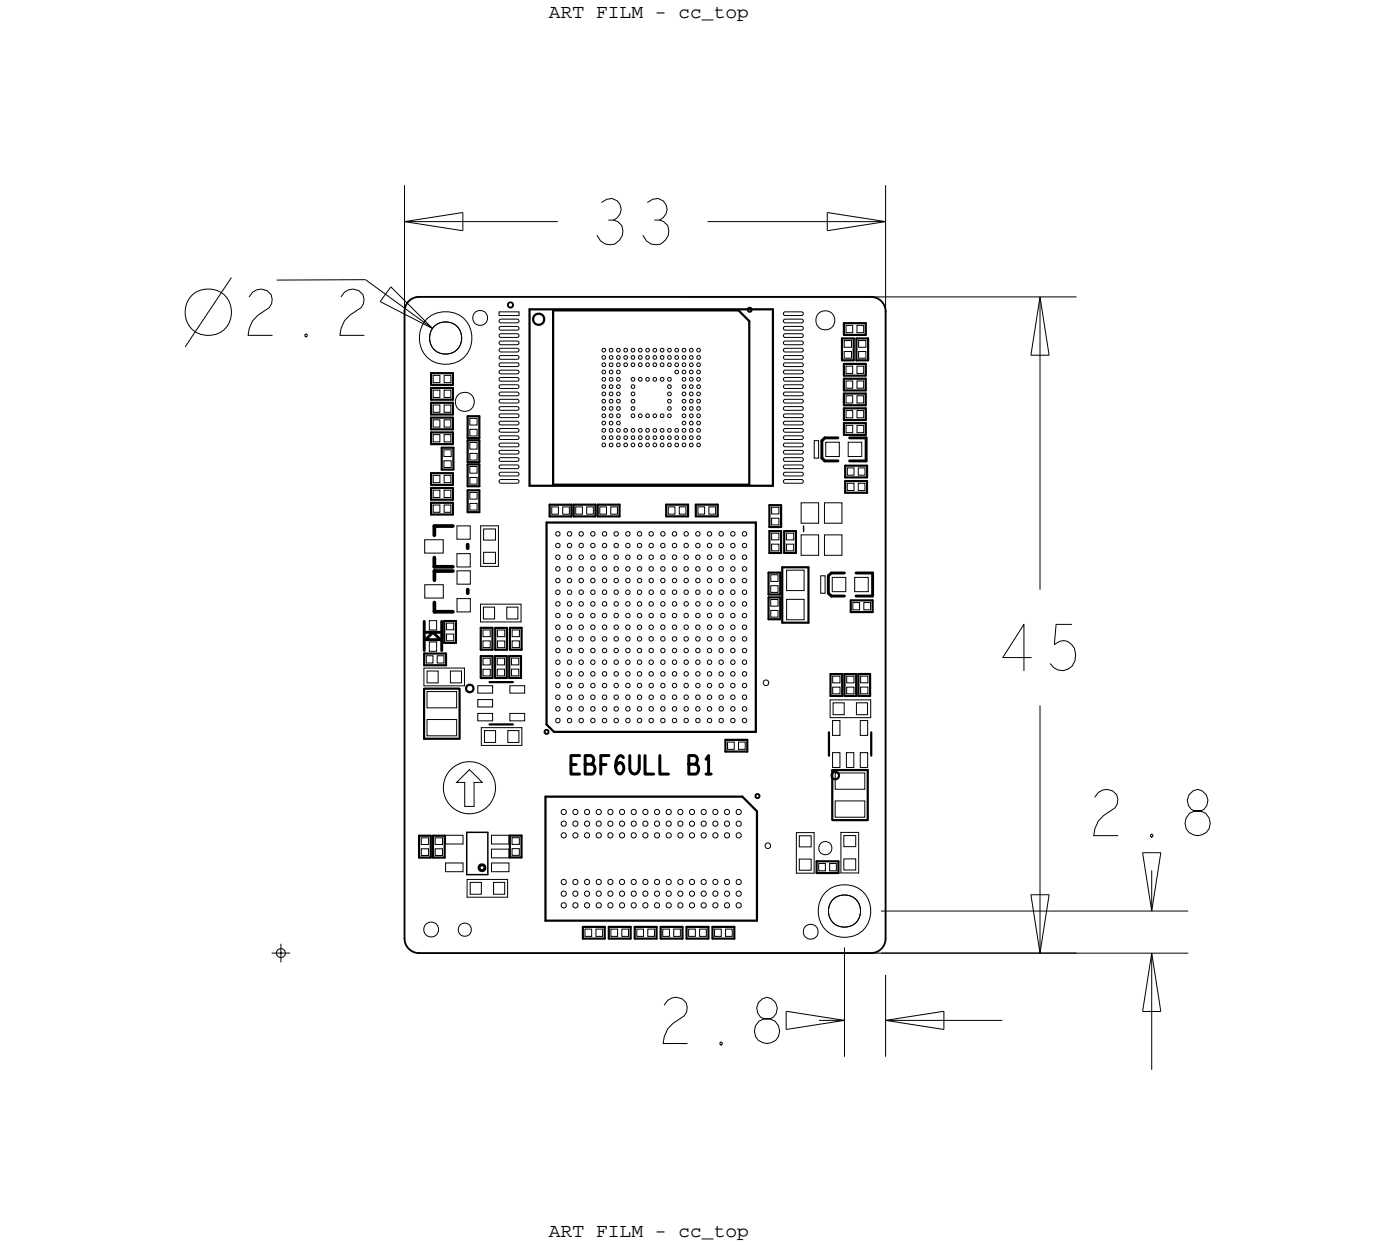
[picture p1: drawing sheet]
<svg xmlns="http://www.w3.org/2000/svg" width="96mm" height="86mm" viewBox="0 0 96 86" stroke-linecap="round" stroke-linejoin="round" font-family="sans-serif">
<defs><g id="words">
<g font-size="1.3">
<text x="37.7" y="1.2">ART FILM - cc_top</text>
<text x="37.7" y="84.9">ART FILM - cc_top</text>
</g>
</g></defs>
<!-- layer: Board Outline -->
<g fill="none" stroke="#000" stroke-width=".07">
<path d="M15.9 19l-3.2 4.8zM19 19.2h6.1zM25.1 19.2l4.6 3.3zM26.8 19.7l-.7 1zM26.8 19.7l2.9 2.8zM27.7 15.2l4 .6zM27.7 12.7v27.7zM27.7 15.2h10.6zM27.7 15.2l4-.6zM31.7 14.6v1.2zM48.5 15.2h12.2zM56.7 14.6l4 .6z"/>
<path d="M56.7 14.6v1.2zM56.7 15.8l4-.6zM60.7 12.7v27.7zM26.1 20.7l3.6 1.8zM46.7 20.4h27.1zM70.7 24.4h1.3zM71.3 20.4l.7 4zM71.3 20.4l-.6 4zM71.3 20.4v20zM32.2 52.8l.9 .9h-.6v1.6h-.6v-1.6h-.6zM71.3 48.4v17zM78.4 58.5l.6 4z"/>
<path d="M78.4 58.5h1.2zM79 59.7v2.8zM79.6 58.5l-.6 4zM46.7 65.4h27.1zM53.9 69.4l4 .6zM53.9 69.4v1.2zM53.9 70.6l4-.6zM56.2 70h1.7zM57.9 65v7.5zM60.4 62.5h21.1zM60.4 65.4h21.1zM60.7 70h8z"/>
<path d="M60.7 70l4-.6zM60.7 70l4 .6zM60.7 66.9v5.6zM64.7 69.4v1.2zM70.7 61.4l.6 4zM70.7 61.4h1.3zM72 61.4l-.7 4zM78.4 69.4h1.2zM79 65.4v8zM79 65.4l-.6 4zM79 65.4l.6 4z"/>
<circle cx="14.3" cy="21.4" r="1.6"/>
<circle cx="30.6" cy="23.2" r="1.11"/>
<circle cx="31.9" cy="27.6" r=".66"/>
<circle cx="56.6" cy="22" r=".66"/>
<circle cx="32.2" cy="54" r="1.79"/>
<circle cx="56.6" cy="58.2" r=".45"/>
<circle cx="31.9" cy="63.8" r=".45"/>
<circle cx="57.9" cy="62.5" r="1.11"/>
</g>
<path d="M27.7 21.4v43zM28.7 20.4h31zM28.7 20.4a1 1 0 0 0-1 1M59.7 20.4a1 1 0 0 1 1 1M60.7 21.4v43zM27.7 64.4a1 1 0 0 0 1 1M28.7 65.4h31zM60.7 64.4a1 1 0 0 1-1 1" fill="none" stroke="#000" stroke-width=".13"/>
<!-- layer: Components -->
<g fill="none" stroke="#000" stroke-width=".15">
<path d="M29.6 27.6v.8zM29.6 27.6h1.5zM29.6 28.6h1.5zM29.6 28.6v.8zM29.6 29.7h1.5zM29.6 29.7v.8zM29.6 34.5h1.5zM29.6 34.5v.8zM29.6 32.5h1.5zM29.6 32.5v.8zM29.6 33.5h1.5zM29.6 33.5v.8z"/>
<path d="M29.6 25.6h1.5zM29.6 25.6v.8zM29.6 26.6h1.5zM29.6 26.6v.8zM29.6 28.4h1.5zM29.6 29.4h1.5zM29.6 30.5h1.5zM29.6 35.3h1.5zM29.6 33.3h1.5zM29.6 34.3h1.5zM29.6 26.4h1.5zM29.6 27.4h1.5z"/>
<path d="M30.3 30.7h.8zM30.3 30.7v1.5zM30.3 32.2h.8zM31.1 27.6v.8zM31.1 28.6v.8zM31.1 29.7v.8zM31.1 34.5v.8zM31.1 32.5v.8zM31.1 33.5v.8zM31.1 25.6v.8zM31.1 26.6v.8zM31.1 30.7v1.5z"/>
<path d="M32.1 31.8h.8zM32.1 31.8v1.5zM32.1 30.2h.8zM32.1 30.2v1.5zM32.1 28.5h.8zM32.1 28.5v1.5zM32.1 33.6h.8zM32.1 33.6v1.5zM32.1 33.3h.8zM32.1 31.7h.8zM32.1 30h.8zM32.1 35.1h.8z"/>
<path d="M32.9 31.8v1.5zM32.9 30.2v1.5zM32.9 28.5v1.5zM32.9 33.6v1.5zM36.3 33.3h16.7zM36.3 21.2v12.1zM36.3 21.2h16.7zM36.7 21.6l.2-.1 .3 .1 .1 .3-.1 .3-.3 .1-.2-.1-.1-.3zM37.5 35.8v13.9zM37.5 35.8h14.3zM37.7 34.6h1.5zM37.7 34.6v.8z"/>
<path d="M37.7 35.4h1.5zM37.9 21.3h12.8zM37.9 21.3v11.9zM37.9 33.2h13.5zM39.2 34.6v.8zM39.3 34.6h1.5zM39.3 34.6v.8zM39.3 35.4h1.5zM40.8 34.6v.8zM41 34.6v.8zM41 34.6h1.5zM41 35.4h1.5z"/>
<path d="M42.5 34.6v.8zM45.7 34.6v.8zM45.7 34.6h1.5zM45.7 35.4h1.5zM47.2 34.6v.8zM47.7 34.6v.8zM47.7 34.6h1.5zM47.7 35.4h1.5zM49.2 34.6v.8zM50.7 21.3l.7 .7zM51.4 22v11.2zM51.8 35.8v14.4z"/>
<path d="M52.7 39.3h.8zM52.7 39.3v1.5zM52.8 34.6h.8zM52.8 34.6v1.5zM52.8 36.4h.8zM52.8 36.4v1.5zM52.8 36.1h.8zM52.8 37.9h.8zM53 21.2v12.1zM53.5 39.3v1.5zM53.6 34.6v1.5zM53.6 36.4v1.5z"/>
<path d="M53.7 38.9h1.8zM53.7 38.9v3.8zM53.8 37.9h.8zM53.8 36.4h.8zM53.8 36.4v1.5zM54.6 36.4v1.5zM55.5 38.9v3.8zM57.8 23.2h.8zM57.8 23.2v1.5zM57.8 24.7h.8zM57.9 27h1.5zM57.9 27v.8z"/>
<path d="M57.9 27.8h1.5zM57.9 22.2h1.5zM57.9 22.2v.8zM57.9 26h1.5zM57.9 26v.8zM57.9 25v.8zM57.9 25h1.5zM57.9 23h1.5zM57.9 26.8h1.5zM57.9 25.8h1.5zM57.9 28h1.5zM57.9 28v.8z"/>
<path d="M57.9 29h1.5zM57.9 29v.8zM57.9 28.8h1.5zM57.9 29.8h1.5zM58 33h1.5zM58 33v.8zM58 33.8h1.5zM58 31.9v.8zM58 31.9h1.5zM58 32.7h1.5zM58.6 23.2v1.5zM58.7 23.2h.8z"/>
<path d="M58.7 23.2v1.5zM58.7 24.7h.8zM59.4 27v.8zM59.4 22.2v.8zM59.4 26v.8zM59.4 25v.8zM59.4 28v.8zM59.4 29v.8zM59.5 33v.8zM59.5 31.9v.8zM59.5 23.2v1.5zM28.7 57.3h.8z"/>
<path d="M28.7 57.3v1.5zM28.7 58.8h.8zM29.1 50.7h2.4zM29.1 47.2v3.5zM29.1 45.6h1.5zM29.1 44.8v.8zM29.1 44.8h1.5zM29.1 47.2h2.4zM29.5 57.3v1.5zM29.7 57.3h.8zM29.7 57.3v1.5zM29.7 58.8h.8z"/>
<path d="M30.5 42.6h.8zM30.5 42.6v1.5zM30.5 44.1h.8zM30.5 57.3v1.5zM30.6 44.8v.8zM31.3 42.6v1.5zM31.5 47.2v3.4zM32 47h.2h.2l.1 .2-.1 .2-.2 .1-.2-.1v-.2zM33 44.6h.8zM33 43.1h.8zM33 43.1v1.5zM33 45h.8z"/>
<path d="M33 45v1.5zM33 46.5h.8zM33.6 46.8h1.6zM33.6 49.7h1.6zM33.8 43.1v1.5zM33.8 45v1.5zM34 45h.8zM34 45v1.5zM34 46.5h.8zM34 44.6h.8zM34 43.1h.8zM34 43.1v1.5z"/>
<path d="M34.8 45v1.5zM34.8 43.1v1.5zM34.9 45h.8zM34.9 45v1.5zM34.9 46.5h.8zM35 57.3h.8zM35 57.3v1.5zM35 58.8h.8zM35 43.1h.8zM35 43.1v1.5zM35 44.6h.8zM35.7 45v1.5z"/>
<path d="M35.8 57.3v1.5zM35.8 43.1v1.5zM37.4 54.6h13.5zM37.4 54.6v8.5zM37.5 49.7l.5 .5zM38 50.2h13.8zM49.8 50.7h1.5zM49.8 50.7v.8zM49.8 51.5h1.5zM50.9 54.6l1 1zM51.3 50.7v.8zM51.9 55.6v7.5z"/>
<path d="M52.7 41h.8zM52.7 41v1.5zM52.7 42.5h.8zM52.7 40.8h.8zM53.5 41v1.5zM53.7 42.7h1.8zM56 59.1h1.5zM56 59.1v.8zM56 59.9h1.5zM56.9 50.2v1.6zM57 47.7h.8zM57 46.2h.8z"/>
<path d="M57 46.2v1.5zM57.1 52.8h2.4zM57.1 52.9v3.3zM57.1 53l.2-.1 .2 .1v.2v.2h-.2h-.2l-.1-.2zM57.1 56.2h2.4zM57.5 59.1v.8zM57.8 46.2v1.5zM57.9 46.2h.8zM57.9 46.2v1.5zM57.9 47.7h.8zM58.4 41.2v.8zM58.4 41.2h1.5z"/>
<path d="M58.4 42h1.5zM58.7 46.2v1.5zM58.9 46.2h.8zM58.9 46.2v1.5zM58.9 47.7h.8zM59.5 52.8v3.4zM59.7 46.2v1.5zM59.8 50.2v1.6zM59.9 41.2v.8zM37.4 63.1h14.5zM40 63.6h1.5zM40 63.6v.8z"/>
<path d="M40 64.4h1.5zM41.5 63.6v.8zM41.8 63.6h1.5zM41.8 63.6v.8zM41.8 64.4h1.5zM43.3 63.6v.8zM43.5 63.6v.8zM43.5 63.6h1.5zM43.5 64.4h1.5zM45 63.6v.8zM45.3 63.6v.8zM45.3 63.6h1.5z"/>
<path d="M45.3 64.4h1.5zM46.8 63.6v.8zM47.1 64.4h1.5zM47.1 63.6h1.5zM47.1 63.6v.8zM48.6 63.6v.8zM48.9 63.6v.8zM48.9 63.6h1.5zM48.9 64.4h1.5zM50.4 63.6v.8z"/>
</g>
<path d="M55.1 36.1v.4zM32 60h.3zM32 57.1h.3zM32 57.1v2.9zM32.3 57.1h1.2zM32.3 60h1.2zM33.5 57.1v2.9z" fill="none" stroke="#000" stroke-width=".1"/>
<g fill="none" stroke="#000" stroke-width=".2">
<path d="M56.4 31.4l.2 .2zM56.4 30.2v1.2zM56.4 30.2l.2-.2zM56.6 30h.9zM56.6 31.6h.9zM56.8 39.5l.2-.2zM56.8 39.5v1.2zM57 39.3h.9zM58.3 31.6h1.1zM58.3 30h1.1zM58.7 39.3h1.2zM59.4 30v1.6z"/>
<path d="M59.9 39.3v1.6zM29.1 42.6v2zM29.2 43.9l.5-.5zM29.2 43.9h1zM29.2 43.4h1zM29.7 43.4l.5 .5zM30.3 42.6v2zM32.9 59.4l.2-.1 .1 .1v.2l-.1 .1-.2-.1zM56.8 40.7l.2 .2zM57 40.9h.9zM58.7 40.9h1.2z"/>
</g>
<path d="M29.8 36.1h1.3zM29.8 36.1v.6zM29.8 38.9h1.3zM29.8 38.2v.7zM29.8 39.2h1.3zM29.8 39.2v.6zM32.1 37.3v.3zM29.8 42h1.3zM29.8 41.3v.7zM32.1 40.4v.3z" fill="none" stroke="#000" stroke-width=".25"/>
<path d="M34.9 20.8l.1-.1 .2 .1v.2l-.2 .1-.1-.1zM51.3 21.2l.1-.1 .1 .1v.1l-.1 .1-.1-.1zM37.4 50.1h.1h.1v.2h-.1h-.1zM51.8 54.5h.2h.1v.2h-.1h-.2z" fill="none" stroke="#000" stroke-width=".13"/>
<g fill="none" stroke="#000" stroke-width=".07">
<path d="M33 38.8h1.2zM33 36.1h1.2zM33 36.1v2.7zM34.2 36.1v2.7zM55.9 30.2h.3v1.2h-.3zM56.3 39.5h.3v1.2h-.3zM29.1 47h2.8zM29.1 45.8v1.2zM29.1 45.8h2.8zM31.9 45.8v1.2zM33 41.4h2.7zM33 41.4v1.3z"/>
<path d="M33 42.7h2.7zM33 49.9v1.2zM33 49.9h2.8zM33 51.1h2.8zM35.7 41.4v1.3zM35.8 49.9v1.2zM54.6 59.9h1.2zM54.6 57.1h1.2zM54.6 57.1v2.8zM55.8 57.1v2.8zM56.9 48h2.8zM56.9 48v1.2z"/>
<path d="M56.9 49.2h2.8zM57.7 59.9h1.2zM57.7 57.1h1.2zM57.7 57.1v2.8zM58.9 57.1v2.8zM59.7 48v1.2zM32 61.5h2.8zM32 60.3v1.2zM32 60.3h2.8zM34.8 60.3v1.2z"/>
</g>
<!-- layer: Nets -->
<g fill="none" stroke="#000" stroke-width=".07">
<path d="M29.1 37h1.3v.9h-1.3zM29.7 27.8h.5v.5h-.5zM29.7 26.8h.5v.5h-.5zM29.7 25.7h.5v.5h-.5zM29.7 28.8h.5v.5h-.5zM29.7 29.8h.5v.5h-.5zM29.7 32.6h.5v.5h-.5zM29.7 33.6h.5v.5h-.5zM29.7 34.6h.5v.5h-.5zM30.4 30.8h.5v.5h-.5zM30.4 31.6h.5v.5h-.5zM30.5 28.8h.4v.5h-.4z"/>
<path d="M30.5 29.8h.4v.5h-.4zM30.5 26.8h.4v.5h-.4zM30.5 25.7h.4v.5h-.4zM30.5 32.6h.4v.5h-.4zM30.5 33.6h.4v.5h-.4zM30.5 34.6h.4v.5h-.4zM30.5 27.8h.4v.5h-.4zM31.3 38h1v.9h-1zM31.3 36.1h1v.9h-1zM31.3 39.1h1v1h-1zM32.2 29.4h.5v.5h-.5zM32.2 31.1h.5v.5h-.5z"/>
<path d="M32.2 34.5h.5v.5h-.5zM32.2 28.7h.5v.5h-.5zM32.2 30.3h.5v.5h-.5zM32.2 33.8h.5v.4h-.5zM32.2 32h.5v.5h-.5zM32.2 32.7h.5v.5h-.5zM33.2 36.3h.8v.7h-.8zM33.2 37.9h.8v.7h-.8zM34.2 21.4h1.4v.2h-1.4zM34.2 30.5l1.3-.1 .1 .1v.1h-1.2h-.2zM34.2 30l1.3-.1 .1 .1v.1h-1.2h-.2zM34.2 24.5l1.3-.1 .1 .1v.1h-1.2h-.2z"/>
<path d="M34.2 24l1.3-.1 .1 .1v.1h-1.2h-.2zM34.2 23.5l1.3-.1 .1 .1v.1h-1.2h-.2zM34.2 23l1.3-.1 .1 .1v.1h-1.2h-.2zM34.2 25l1.3-.1 .1 .1v.1h-1.2h-.2zM34.2 26l1.3-.1 .1 .1v.1h-1.2h-.2zM34.2 25.5l1.3-.1 .1 .1v.1h-1.2h-.2zM34.2 29l1.3-.1 .1 .1v.1h-1.2h-.2zM34.2 28.5l1.3-.1 .1 .1v.1h-1.2h-.2zM34.2 28l1.3-.1 .1 .1v.1h-1.2h-.2zM34.2 29.5l1.3-.1 .1 .1v.1h-1.2h-.2zM34.2 27.5l1.3-.1 .1 .1v.1h-1.2h-.2zM34.2 22l1.3-.1 .1 .1v.1h-1.2h-.2z"/>
<path d="M34.2 22.5l1.3-.1 .1 .1v.1h-1.2h-.2zM34.2 26.5l1.3-.1 .1 .1v.1h-1.2h-.2zM34.2 33l1.3-.1 .1 .1v.1h-1.2h-.2zM34.2 32.5l1.3-.1 .1 .1v.1h-1.2h-.2zM34.2 32l1.3-.1 .1 .1v.1h-1.2h-.2zM34.2 31.5l1.3-.1 .1 .1v.1h-1.2h-.2zM34.2 31l1.3-.1 .1 .1v.1h-1.2h-.2zM34.2 27l1.3-.1 .1 .1v.1h-1.2h-.2zM37.8 34.8h.5v.5h-.5zM38.1 38.9h.2h.1v.2l-.1 .1-.2-.1zM38.1 39.7h.2h.1v.2l-.1 .1-.2-.1zM38.1 36.5h.2h.1v.2l-.1 .1-.2-.1z"/>
<path d="M38.1 37.3h.2h.1v.2l-.1 .1-.2-.1zM38.1 38.1h.2h.1v.2l-.1 .1-.2-.1zM38.6 34.8h.5v.5h-.5zM38.9 37.3h.2h.1v.2l-.1 .1-.2-.1zM38.9 38.9h.2h.1v.2l-.1 .1-.2-.1zM38.9 39.7h.2h.1v.2l-.1 .1-.2-.1zM38.9 38.1h.2h.1v.2l-.1 .1-.2-.1zM38.9 36.5h.2h.1v.2l-.1 .1-.2-.1zM39.5 34.8h.4v.5h-.4zM39.7 38.9h.2h.1v.2l-.1 .1-.2-.1zM39.7 39.7h.2h.1v.2l-.1 .1-.2-.1zM39.7 38.1h.2h.1v.2l-.1 .1-.2-.1z"/>
<path d="M39.7 37.3h.2h.1v.2l-.1 .1-.2-.1zM39.7 36.5h.2h.1v.2l-.1 .1-.2-.1zM40.2 34.8h.5v.5h-.5zM40.5 36.5h.2h.1v.2l-.1 .1-.2-.1zM40.5 38.9h.2h.1v.2l-.1 .1-.2-.1zM40.5 39.7h.2h.1v.2l-.1 .1-.2-.1zM40.5 37.3h.2h.1v.2l-.1 .1-.2-.1zM40.5 38.1h.2h.1v.2l-.1 .1-.2-.1zM41.1 34.8h.5v.5h-.5zM41.3 25l.1-.1 .1 .1v.1h-.1h-.1zM41.3 26l.1-.1 .1 .1v.1h-.1h-.1zM41.3 25.5l.1-.1 .1 .1v.1h-.1h-.1z"/>
<path d="M41.3 26.5l.1-.1 .1 .1v.1h-.1h-.1zM41.3 24l.1-.1 .1 .1v.1h-.1h-.1zM41.3 24.5l.1-.1 .1 .1v.1h-.1h-.1zM41.3 27l.1-.1 .1 .1v.1h-.1h-.1zM41.3 27.5l.1-.1 .1 .1v.1h-.1h-.1zM41.3 28l.1-.1 .1 .1v.1h-.1h-.1zM41.3 28.5l.1-.1 .1 .1v.1h-.1h-.1zM41.3 29l.1-.1 .1 .1v.1h-.1h-.1zM41.3 29.5l.1-.1 .1 .1v.1h-.1h-.1zM41.3 30l.1-.1 .1 .1v.1h-.1h-.1zM41.3 30.5l.1-.1 .1 .1v.1h-.1h-.1zM41.3 38.9h.2h.1v.2l-.1 .1-.2-.1z"/>
<path d="M41.3 38.1h.2h.1v.2l-.1 .1-.2-.1zM41.3 36.5h.2h.1v.2l-.1 .1-.2-.1zM41.3 37.3h.2h.1v.2l-.1 .1-.2-.1zM41.3 39.7h.2h.1v.2l-.1 .1-.2-.1zM41.8 25.5l.1-.1 .1 .1v.1h-.1h-.1zM41.8 24.5l.1-.1 .1 .1v.1h-.1h-.1zM41.8 26l.1-.1 .1 .1v.1h-.1h-.1zM41.8 24l.1-.1 .1 .1v.1h-.1h-.1zM41.8 25l.1-.1 .1 .1v.1h-.1h-.1zM41.8 26.5l.1-.1 .1 .1v.1h-.1h-.1zM41.8 27l.1-.1 .1 .1v.1h-.1h-.1zM41.8 27.5l.1-.1 .1 .1v.1h-.1h-.1z"/>
<path d="M41.8 28l.1-.1 .1 .1v.1h-.1h-.1zM41.8 28.5l.1-.1 .1 .1v.1h-.1h-.1zM41.8 29l.1-.1 .1 .1v.1h-.1h-.1zM41.8 29.5l.1-.1 .1 .1v.1h-.1h-.1zM41.8 30l.1-.1 .1 .1v.1h-.1h-.1zM41.8 30.5l.1-.1 .1 .1v.1h-.1h-.1zM41.9 34.8h.5v.5h-.5zM42.1 36.5h.2h.1v.2l-.1 .1-.2-.1zM42.1 38.9h.2h.1v.2l-.1 .1-.2-.1zM42.1 38.1h.2h.1v.2l-.1 .1-.2-.1zM42.1 37.3h.2h.1v.2l-.1 .1-.2-.1zM42.1 39.7h.2h.1v.2l-.1 .1-.2-.1z"/>
<path d="M42.3 25.5l.1-.1 .1 .1v.1h-.1h-.1zM42.3 26l.1-.1 .1 .1v.1h-.1h-.1zM42.3 26.5l.1-.1 .1 .1v.1h-.1h-.1zM42.3 24l.1-.1 .1 .1v.1h-.1h-.1zM42.3 24.5l.1-.1 .1 .1v.1h-.1h-.1zM42.3 25l.1-.1 .1 .1v.1h-.1h-.1zM42.3 27l.1-.1 .1 .1v.1h-.1h-.1zM42.3 27.5l.1-.1 .1 .1v.1h-.1h-.1zM42.3 28l.1-.1 .1 .1v.1h-.1h-.1zM42.3 28.5l.1-.1 .1 .1v.1h-.1h-.1zM42.3 29l.1-.1 .1 .1v.1h-.1h-.1zM42.3 29.5l.1-.1 .1 .1v.1h-.1h-.1z"/>
<path d="M42.3 30l.1-.1 .1 .1v.1h-.1h-.1zM42.3 30.5l.1-.1 .1 .1v.1h-.1h-.1zM42.8 24l.1-.1 .1 .1v.1h-.1h-.1zM42.8 24.5l.1-.1 .1 .1v.1h-.1h-.1zM42.8 25l.1-.1 .1 .1v.1h-.1h-.1zM42.8 29.5l.1-.1 .1 .1v.1h-.1h-.1zM42.8 30l.1-.1 .1 .1v.1h-.1h-.1zM42.8 30.5l.1-.1 .1 .1v.1h-.1h-.1zM42.9 39.7h.2h.1v.2l-.1 .1-.2-.1zM42.9 36.5h.2h.1v.2l-.1 .1-.2-.1zM42.9 37.3h.2h.1v.2l-.1 .1-.2-.1zM42.9 38.9h.2h.1v.2l-.1 .1-.2-.1z"/>
<path d="M42.9 38.1h.2h.1v.2l-.1 .1-.2-.1zM43.3 26l.1-.1 .1 .1v.1h-.1h-.1zM43.3 27.5l.1-.1 .1 .1v.1h-.1h-.1zM43.3 24l.1-.1 .1 .1v.1h-.1h-.1zM43.3 24.5l.1-.1 .1 .1v.1h-.1h-.1zM43.3 25l.1-.1 .1 .1v.1h-.1h-.1zM43.3 26.5l.1-.1 .1 .1v.1h-.1h-.1zM43.3 27l.1-.1 .1 .1v.1h-.1h-.1zM43.3 28.5l.1-.1 .1 .1v.1h-.1h-.1zM43.3 29.5l.1-.1 .1 .1v.1h-.1h-.1zM43.3 30l.1-.1 .1 .1v.1h-.1h-.1zM43.3 30.5l.1-.1 .1 .1v.1h-.1h-.1z"/>
<path d="M43.3 28l.1-.1 .1 .1v.1h-.1h-.1zM43.7 36.5h.2h.1v.2l-.1 .1-.2-.1zM43.7 37.3h.2h.1v.2l-.1 .1-.2-.1zM43.7 38.1h.2h.1v.2l-.1 .1-.2-.1zM43.7 38.9h.2h.1v.2l-.1 .1-.2-.1zM43.7 39.7h.2h.1v.2l-.1 .1-.2-.1zM43.8 24l.1-.1 .1 .1v.1h-.1h-.1zM43.8 24.5l.1-.1 .1 .1v.1h-.1h-.1zM43.8 25l.1-.1 .1 .1v.1h-.1h-.1zM43.8 26l.1-.1 .1 .1v.1h-.1h-.1zM43.8 29.5l.1-.1 .1 .1v.1h-.1h-.1zM43.8 30l.1-.1 .1 .1v.1h-.1h-.1z"/>
<path d="M43.8 30.5l.1-.1 .1 .1v.1h-.1h-.1zM43.8 28.5l.1-.1 .1 .1v.1h-.1h-.1zM44.3 28.5l.1-.1 .1 .1v.1h-.1h-.1zM44.3 24l.1-.1 .1 .1v.1h-.1h-.1zM44.3 24.5l.1-.1 .1 .1v.1h-.1h-.1zM44.3 25l.1-.1 .1 .1v.1h-.1h-.1zM44.3 26l.1-.1 .1 .1v.1h-.1h-.1zM44.3 29.5l.1-.1 .1 .1v.1h-.1h-.1zM44.3 30l.1-.1 .1 .1v.1h-.1h-.1zM44.3 30.5l.1-.1 .1 .1v.1h-.1h-.1zM44.5 36.5h.2h.1v.2l-.1 .1-.2-.1zM44.5 37.3h.2h.1v.2l-.1 .1-.2-.1z"/>
<path d="M44.5 38.1h.2h.1v.2l-.1 .1-.2-.1zM44.5 38.9h.2h.1v.2l-.1 .1-.2-.1zM44.5 39.7h.2h.1v.2l-.1 .1-.2-.1zM44.8 26l.1-.1 .1 .1v.1h-.1h-.1zM44.8 24l.1-.1 .1 .1v.1h-.1h-.1zM44.8 24.5l.1-.1 .1 .1v.1h-.1h-.1zM44.8 25l.1-.1 .1 .1v.1h-.1h-.1zM44.8 28.5l.1-.1 .1 .1v.1h-.1h-.1zM44.8 29.5l.1-.1 .1 .1v.1h-.1h-.1zM44.8 30l.1-.1 .1 .1v.1h-.1h-.1zM44.8 30.5l.1-.1 .1 .1v.1h-.1h-.1zM45.3 24l.1-.1 .1 .1v.1h-.1h-.1z"/>
<path d="M45.3 24.5l.1-.1 .1 .1v.1h-.1h-.1zM45.3 25l.1-.1 .1 .1v.1h-.1h-.1zM45.3 28.5l.1-.1 .1 .1v.1h-.1h-.1zM45.3 29.5l.1-.1 .1 .1v.1h-.1h-.1zM45.3 30l.1-.1 .1 .1v.1h-.1h-.1zM45.3 30.5l.1-.1 .1 .1v.1h-.1h-.1zM45.3 26l.1-.1 .1 .1v.1h-.1h-.1zM45.3 38.9h.2h.1v.2l-.1 .1-.2-.1zM45.3 37.3h.2h.1v.2l-.1 .1-.2-.1zM45.3 38.1h.2h.1v.2l-.1 .1-.2-.1zM45.3 36.5h.2h.1v.2l-.1 .1-.2-.1zM45.3 39.7h.2h.1v.2l-.1 .1-.2-.1z"/>
<path d="M45.8 27l.1-.1 .1 .1v.1h-.1h-.1zM45.8 24l.1-.1 .1 .1v.1h-.1h-.1zM45.8 24.5l.1-.1 .1 .1v.1h-.1h-.1zM45.8 25l.1-.1 .1 .1v.1h-.1h-.1zM45.8 26l.1-.1 .1 .1v.1h-.1h-.1zM45.8 27.5l.1-.1 .1 .1v.1h-.1h-.1zM45.8 28l.1-.1 .1 .1v.1h-.1h-.1zM45.8 28.5l.1-.1 .1 .1v.1h-.1h-.1zM45.8 29.5l.1-.1 .1 .1v.1h-.1h-.1zM45.8 30l.1-.1 .1 .1v.1h-.1h-.1zM45.8 30.5l.1-.1 .1 .1v.1h-.1h-.1zM45.8 26.5l.1-.1 .1 .1v.1h-.1h-.1z"/>
<path d="M45.8 34.8h.5v.5h-.5zM46.1 39.7h.2h.1v.2l-.1 .1-.2-.1zM46.1 37.3h.2h.1v.2l-.1 .1-.2-.1zM46.1 36.5h.2h.1v.2l-.1 .1-.2-.1zM46.1 38.9h.2h.1v.2l-.1 .1-.2-.1zM46.1 38.1h.2h.1v.2l-.1 .1-.2-.1zM46.3 24l.1-.1 .1 .1v.1h-.1h-.1zM46.3 24.5l.1-.1 .1 .1v.1h-.1h-.1zM46.3 25l.1-.1 .1 .1v.1h-.1h-.1zM46.3 25.5l.1-.1 .1 .1v.1h-.1h-.1zM46.3 29.5l.1-.1 .1 .1v.1h-.1h-.1zM46.3 30l.1-.1 .1 .1v.1h-.1h-.1z"/>
<path d="M46.3 30.5l.1-.1 .1 .1v.1h-.1h-.1zM46.6 34.8h.5v.5h-.5zM46.8 26.5l.1-.1 .1 .1v.1h-.1h-.1zM46.8 25.5l.1-.1 .1 .1v.1h-.1h-.1zM46.8 24.5l.1-.1 .1 .1v.1h-.1h-.1zM46.8 24l.1-.1 .1 .1v.1h-.1h-.1zM46.8 25l.1-.1 .1 .1v.1h-.1h-.1zM46.8 26l.1-.1 .1 .1v.1h-.1h-.1zM46.8 27l.1-.1 .1 .1v.1h-.1h-.1zM46.8 27.5l.1-.1 .1 .1v.1h-.1h-.1zM46.8 28l.1-.1 .1 .1v.1h-.1h-.1zM46.8 28.5l.1-.1 .1 .1v.1h-.1h-.1z"/>
<path d="M46.8 29l.1-.1 .1 .1v.1h-.1h-.1zM46.8 29.5l.1-.1 .1 .1v.1h-.1h-.1zM46.8 30l.1-.1 .1 .1v.1h-.1h-.1zM46.8 30.5l.1-.1 .1 .1v.1h-.1h-.1zM46.9 39.7h.2h.1v.2l-.1 .1-.2-.1zM46.9 38.9h.2h.1v.2l-.1 .1-.2-.1zM46.9 38.1h.2h.1v.2l-.1 .1-.2-.1zM46.9 36.5h.2h.1v.2l-.1 .1-.2-.1zM46.9 37.3h.2h.1v.2l-.1 .1-.2-.1zM47.3 26.5l.1-.1 .1 .1v.1h-.1h-.1zM47.3 26l.1-.1 .1 .1v.1h-.1h-.1zM47.3 25.5l.1-.1 .1 .1v.1h-.1h-.1z"/>
<path d="M47.3 25l.1-.1 .1 .1v.1h-.1h-.1zM47.3 24.5l.1-.1 .1 .1v.1h-.1h-.1zM47.3 24l.1-.1 .1 .1v.1h-.1h-.1zM47.3 27l.1-.1 .1 .1v.1h-.1h-.1zM47.3 27.5l.1-.1 .1 .1v.1h-.1h-.1zM47.3 28l.1-.1 .1 .1v.1h-.1h-.1zM47.3 28.5l.1-.1 .1 .1v.1h-.1h-.1zM47.3 29l.1-.1 .1 .1v.1h-.1h-.1zM47.3 29.5l.1-.1 .1 .1v.1h-.1h-.1zM47.3 30l.1-.1 .1 .1v.1h-.1h-.1zM47.3 30.5l.1-.1 .1 .1v.1h-.1h-.1zM47.7 38.9h.2h.1v.2l-.1 .1-.2-.1z"/>
<path d="M47.7 38.1h.2h.1v.2l-.1 .1-.2-.1zM47.7 37.3h.2h.1v.2l-.1 .1-.2-.1zM47.7 36.5h.2h.1v.2l-.1 .1-.2-.1zM47.7 39.7h.2h.1v.2l-.1 .1-.2-.1zM47.8 26l.1-.1 .1 .1v.1h-.1h-.1zM47.8 25.5l.1-.1 .1 .1v.1h-.1h-.1zM47.8 25l.1-.1 .1 .1v.1h-.1h-.1zM47.8 24l.1-.1 .1 .1v.1h-.1h-.1zM47.8 24.5l.1-.1 .1 .1v.1h-.1h-.1zM47.8 26.5l.1-.1 .1 .1v.1h-.1h-.1zM47.8 27l.1-.1 .1 .1v.1h-.1h-.1zM47.8 27.5l.1-.1 .1 .1v.1h-.1h-.1z"/>
<path d="M47.8 28l.1-.1 .1 .1v.1h-.1h-.1zM47.8 28.5l.1-.1 .1 .1v.1h-.1h-.1zM47.8 29l.1-.1 .1 .1v.1h-.1h-.1zM47.8 29.5l.1-.1 .1 .1v.1h-.1h-.1zM47.8 30l.1-.1 .1 .1v.1h-.1h-.1zM47.8 30.5l.1-.1 .1 .1v.1h-.1h-.1zM47.9 34.8h.4v.5h-.4zM48.5 38.1h.2h.1v.2l-.1 .1-.2-.1zM48.5 38.9h.2h.1v.2l-.1 .1-.2-.1zM48.5 39.7h.2h.1v.2l-.1 .1-.2-.1zM48.5 36.5h.2h.1v.2l-.1 .1-.2-.1zM48.5 37.3h.2h.1v.2l-.1 .1-.2-.1z"/>
<path d="M48.6 34.8h.5v.5h-.5zM49.3 38.1h.2h.1v.2l-.1 .1-.2-.1zM49.3 38.9h.2h.1v.2l-.1 .1-.2-.1zM49.3 39.7h.2h.1v.2l-.1 .1-.2-.1zM49.3 36.5h.2h.1v.2l-.1 .1-.2-.1zM49.3 37.3h.2h.1v.2l-.1 .1-.2-.1zM50.1 36.5h.2h.1v.2l-.1 .1-.2-.1zM50.1 37.3h.2h.1v.2l-.1 .1-.2-.1zM50.1 39.7h.2h.1v.2l-.1 .1-.2-.1zM50.1 38.1h.2h.1v.2l-.1 .1-.2-.1zM50.1 38.9h.2h.1v.2l-.1 .1-.2-.1zM50.9 39.7h.2h.1v.2l-.1 .1-.2-.1z"/>
<path d="M50.9 38.1h.2h.1v.2l-.1 .1-.2-.1zM50.9 36.5h.2h.1v.2l-.1 .1-.2-.1zM50.9 38.9h.2h.1v.2l-.1 .1-.2-.1zM50.9 37.3h.2h.1v.2l-.1 .1-.2-.1zM52.9 39.4h.5v.5h-.5zM52.9 36.6h.5v.4h-.5zM52.9 37.3h.5v.5h-.5zM52.9 35.5h.5v.5h-.5zM52.9 34.8h.5v.4h-.5zM53.7 28l1.3-.1 .1 .1v.1h-1.2h-.2zM53.7 23.5l1.3-.1 .1 .1v.1h-1.2h-.2zM53.7 24l1.3-.1 .1 .1v.1h-1.2h-.2z"/>
<path d="M53.7 24.5l1.3-.1 .1 .1v.1h-1.2h-.2zM53.7 25l1.3-.1 .1 .1v.1h-1.2h-.2zM53.7 29.5l1.3-.1 .1 .1v.1h-1.2h-.2zM53.7 30l1.3-.1 .1 .1v.1h-1.2h-.2zM53.7 30.5l1.3-.1 .1 .1v.1h-1.2h-.2zM53.7 28.5l1.3-.1 .1 .1v.1h-1.2h-.2zM53.7 33l1.3-.1 .1 .1v.1h-1.2h-.2zM53.7 31l1.3-.1 .1 .1v.1h-1.2h-.2zM53.7 21.5l1.3-.1 .1 .1v.1h-1.2h-.2zM53.7 26l1.3-.1 .1 .1v.1h-1.2h-.2zM53.7 27.5l1.3-.1 .1 .1v.1h-1.2h-.2zM53.7 22l1.3-.1 .1 .1v.1h-1.2h-.2z"/>
<path d="M53.7 22.5l1.3-.1 .1 .1v.1h-1.2h-.2zM53.7 23l1.3-.1 .1 .1v.1h-1.2h-.2zM53.7 25.5l1.3-.1 .1 .1v.1h-1.2h-.2zM53.7 26.5l1.3-.1 .1 .1v.1h-1.2h-.2zM53.7 29l1.3-.1 .1 .1v.1h-1.2h-.2zM53.7 31.5l1.3-.1 .1 .1v.1h-1.2h-.2zM53.7 32l1.3-.1 .1 .1v.1h-1.2h-.2zM53.7 32.5l1.3-.1 .1 .1v.1h-1.2h-.2zM53.7 27l1.3-.1 .1 .1v.1h-1.2h-.2zM53.9 36.6h.5v.4h-.5zM53.9 37.3h.5v.5h-.5zM54 39.1h1.2v1.4h-1.2z"/>
<path d="M55 34.5h1.2v1.4h-1.2zM55 36.7h1.2v1.4h-1.2zM56.6 36.7h1.2v1.4h-1.2zM56.6 34.5h1.2v1.4h-1.2zM56.6 30.3h1v1h-1zM57.1 39.6h.9v1h-.9zM57.9 23.4h.5v.4h-.5zM57.9 24.1h.5v.5h-.5zM58 27.1h.5v.5h-.5zM58 25.1h.5v.5h-.5zM58 26.1h.5v.5h-.5zM58 22.3h.5v.5h-.5z"/>
<path d="M58 29.2h.5v.5h-.5zM58 28.2h.5v.5h-.5zM58.1 33.1h.5v.5h-.5zM58.1 32.1h.5v.5h-.5zM58.2 30.3h.9v1h-.9zM58.6 39.6h1v1h-1zM58.8 27.1h.4v.5h-.4zM58.8 25.1h.4v.5h-.4zM58.8 22.3h.4v.5h-.4zM58.8 26.1h.4v.5h-.4zM58.8 28.2h.4v.5h-.4zM58.8 29.2h.4v.5h-.4z"/>
<path d="M58.9 33.1h.4v.5h-.4zM58.9 32.1h.4v.5h-.4zM58.9 23.4h.5v.4h-.5zM58.9 24.1h.5v.5h-.5zM28.9 58.2h.5v.5h-.5zM28.9 57.5h.5v.4h-.5zM29.1 40.1h1.3v.9h-1.3zM29.2 45h.5v.5h-.5zM29.3 47.4h2v1.1h-2zM29.3 49.3h2v1.2h-2zM29.3 46h.8v.8h-.8zM29.4 42.6h.5v.6h-.5z"/>
<path d="M29.4 44h.5v.7h-.5zM29.8 57.5h.6v.4h-.6zM29.8 58.2h.6v.5h-.6zM30 45h.4v.5h-.4zM30.6 59.2h1.2v.6h-1.2zM30.6 57.3h1.2v.6h-1.2zM30.6 42.7h.5v.5h-.5zM30.6 43.5h.5v.4h-.5zM30.9 46h.8v.8h-.8zM31.3 41.1h1v.9h-1zM32.8 48.9h1v.5h-1zM32.8 48h1v.5h-1z"/>
<path d="M32.8 47h1v.5h-1zM33.1 44h.5v.4h-.5zM33.1 43.2h.5v.5h-.5zM33.1 45.1h.5v.5h-.5zM33.1 45.9h.5v.5h-.5zM33.2 41.6h.7v.9h-.7zM33.2 50.1h.8v.8h-.8zM33.7 57.3h1.2v.6h-1.2zM33.7 58.2h1.2v.6h-1.2zM33.7 59.2h1.2v.6h-1.2zM34.1 45.1h.5v.5h-.5zM34.1 45.9h.5v.5h-.5z"/>
<path d="M34.1 44h.5v.4h-.5zM34.1 43.2h.5v.5h-.5zM34.8 41.6h.7v.9h-.7zM34.8 50.1h.8v.8h-.8zM35 47h1v.5h-1zM35 48.9h1v.5h-1zM35.1 45.9h.5v.4h-.5zM35.1 45.1h.5v.5h-.5zM35.1 57.5h.5v.4h-.5zM35.1 58.2h.5v.5h-.5zM35.1 44h.5v.4h-.5zM35.1 43.2h.5v.5h-.5z"/>
<path d="M38.1 48.5h.2h.1v.2l-.1 .1-.2-.1zM38.1 47.7h.2h.1v.2l-.1 .1-.2-.1zM38.1 46.1h.2h.1v.2l-.1 .1-.2-.1zM38.1 45.3h.2h.1v.2l-.1 .1-.2-.1zM38.1 44.5h.2h.1v.2l-.1 .1-.2-.1zM38.1 46.9h.2h.1v.2l-.1 .1-.2-.1zM38.1 43.7h.2h.1v.2l-.1 .1-.2-.1zM38.1 41.3h.2h.1v.2l-.1 .1-.2-.1zM38.1 42.1h.2h.1v.2l-.1 .1-.2-.1zM38.1 40.5h.2h.1v.2l-.1 .1-.2-.1zM38.1 42.9h.2h.1v.2l-.1 .1-.2-.1zM38.1 49.3h.2h.1v.2l-.1 .1-.2-.1z"/>
<path d="M38.5 55.6l.2-.1 .1 .1v.2l-.1 .1-.2-.1zM38.5 56.4l.2-.1 .1 .1v.2l-.1 .1-.2-.1zM38.5 57.2l.2-.1 .1 .1v.2l-.1 .1-.2-.1zM38.9 49.3h.2h.1v.2l-.1 .1-.2-.1zM38.9 48.5h.2h.1v.2l-.1 .1-.2-.1zM38.9 47.7h.2h.1v.2l-.1 .1-.2-.1zM38.9 46.1h.2h.1v.2l-.1 .1-.2-.1zM38.9 45.3h.2h.1v.2l-.1 .1-.2-.1zM38.9 44.5h.2h.1v.2l-.1 .1-.2-.1zM38.9 46.9h.2h.1v.2l-.1 .1-.2-.1zM38.9 43.7h.2h.1v.2l-.1 .1-.2-.1zM38.9 41.3h.2h.1v.2l-.1 .1-.2-.1z"/>
<path d="M38.9 42.1h.2h.1v.2l-.1 .1-.2-.1zM38.9 40.5h.2h.1v.2l-.1 .1-.2-.1zM38.9 42.9h.2h.1v.2l-.1 .1-.2-.1zM39.3 57.2l.2-.1 .1 .1v.2l-.1 .1-.2-.1zM39.3 56.4l.2-.1 .1 .1v.2l-.1 .1-.2-.1zM39.3 55.6l.2-.1 .1 .1v.2l-.1 .1-.2-.1zM39.7 48.5h.2h.1v.2l-.1 .1-.2-.1zM39.7 46.9h.2h.1v.2l-.1 .1-.2-.1zM39.7 46.1h.2h.1v.2l-.1 .1-.2-.1zM39.7 45.3h.2h.1v.2l-.1 .1-.2-.1zM39.7 49.3h.2h.1v.2l-.1 .1-.2-.1zM39.7 43.7h.2h.1v.2l-.1 .1-.2-.1z"/>
<path d="M39.7 42.9h.2h.1v.2l-.1 .1-.2-.1zM39.7 42.1h.2h.1v.2l-.1 .1-.2-.1zM39.7 40.5h.2h.1v.2l-.1 .1-.2-.1zM39.7 41.3h.2h.1v.2l-.1 .1-.2-.1zM39.7 44.5h.2h.1v.2l-.1 .1-.2-.1zM39.7 47.7h.2h.1v.2l-.1 .1-.2-.1zM40.1 55.6l.2-.1 .1 .1v.2l-.1 .1-.2-.1zM40.1 56.4l.2-.1 .1 .1v.2l-.1 .1-.2-.1zM40.1 57.2l.2-.1 .1 .1v.2l-.1 .1-.2-.1zM40.5 46.1h.2h.1v.2l-.1 .1-.2-.1zM40.5 45.3h.2h.1v.2l-.1 .1-.2-.1zM40.5 44.5h.2h.1v.2l-.1 .1-.2-.1z"/>
<path d="M40.5 43.7h.2h.1v.2l-.1 .1-.2-.1zM40.5 42.9h.2h.1v.2l-.1 .1-.2-.1zM40.5 41.3h.2h.1v.2l-.1 .1-.2-.1zM40.5 42.1h.2h.1v.2l-.1 .1-.2-.1zM40.5 40.5h.2h.1v.2l-.1 .1-.2-.1zM40.5 49.3h.2h.1v.2l-.1 .1-.2-.1zM40.5 48.5h.2h.1v.2l-.1 .1-.2-.1zM40.5 47.7h.2h.1v.2l-.1 .1-.2-.1zM40.5 46.9h.2h.1v.2l-.1 .1-.2-.1zM40.9 56.4l.2-.1 .1 .1v.2l-.1 .1-.2-.1zM40.9 57.2l.2-.1 .1 .1v.2l-.1 .1-.2-.1zM40.9 55.6l.2-.1 .1 .1v.2l-.1 .1-.2-.1z"/>
<path d="M41.3 44.5h.2h.1v.2l-.1 .1-.2-.1zM41.3 45.3h.2h.1v.2l-.1 .1-.2-.1zM41.3 42.9h.2h.1v.2l-.1 .1-.2-.1zM41.3 42.1h.2h.1v.2l-.1 .1-.2-.1zM41.3 40.5h.2h.1v.2l-.1 .1-.2-.1zM41.3 41.3h.2h.1v.2l-.1 .1-.2-.1zM41.3 43.7h.2h.1v.2l-.1 .1-.2-.1zM41.3 46.1h.2h.1v.2l-.1 .1-.2-.1zM41.3 49.3h.2h.1v.2l-.1 .1-.2-.1zM41.3 48.5h.2h.1v.2l-.1 .1-.2-.1zM41.3 47.7h.2h.1v.2l-.1 .1-.2-.1zM41.3 46.9h.2h.1v.2l-.1 .1-.2-.1z"/>
<path d="M41.7 55.6l.2-.1 .1 .1v.2l-.1 .1-.2-.1zM41.7 57.2l.2-.1 .1 .1v.2l-.1 .1-.2-.1zM41.7 56.4l.2-.1 .1 .1v.2l-.1 .1-.2-.1zM42.1 40.5h.2h.1v.2l-.1 .1-.2-.1zM42.1 41.3h.2h.1v.2l-.1 .1-.2-.1zM42.1 42.1h.2h.1v.2l-.1 .1-.2-.1zM42.1 42.9h.2h.1v.2l-.1 .1-.2-.1zM42.1 43.7h.2h.1v.2l-.1 .1-.2-.1zM42.1 44.5h.2h.1v.2l-.1 .1-.2-.1zM42.1 45.3h.2h.1v.2l-.1 .1-.2-.1zM42.1 49.3h.2h.1v.2l-.1 .1-.2-.1zM42.1 46.9h.2h.1v.2l-.1 .1-.2-.1z"/>
<path d="M42.1 48.5h.2h.1v.2l-.1 .1-.2-.1zM42.1 46.1h.2h.1v.2l-.1 .1-.2-.1zM42.1 47.7h.2h.1v.2l-.1 .1-.2-.1zM42.5 57.2l.2-.1 .1 .1v.2l-.1 .1-.2-.1zM42.5 55.6l.2-.1 .1 .1v.2l-.1 .1-.2-.1zM42.5 56.4l.2-.1 .1 .1v.2l-.1 .1-.2-.1zM42.9 43.7h.2h.1v.2l-.1 .1-.2-.1zM42.9 41.3h.2h.1v.2l-.1 .1-.2-.1zM42.9 42.1h.2h.1v.2l-.1 .1-.2-.1zM42.9 42.9h.2h.1v.2l-.1 .1-.2-.1zM42.9 40.5h.2h.1v.2l-.1 .1-.2-.1zM42.9 44.5h.2h.1v.2l-.1 .1-.2-.1z"/>
<path d="M42.9 46.1h.2h.1v.2l-.1 .1-.2-.1zM42.9 47.7h.2h.1v.2l-.1 .1-.2-.1zM42.9 46.9h.2h.1v.2l-.1 .1-.2-.1zM42.9 48.5h.2h.1v.2l-.1 .1-.2-.1zM42.9 49.3h.2h.1v.2l-.1 .1-.2-.1zM42.9 45.3h.2h.1v.2l-.1 .1-.2-.1zM43.3 55.6l.2-.1 .1 .1v.2l-.1 .1-.2-.1zM43.3 57.2l.2-.1 .1 .1v.2l-.1 .1-.2-.1zM43.3 56.4l.2-.1 .1 .1v.2l-.1 .1-.2-.1zM43.7 43.7h.2h.1v.2l-.1 .1-.2-.1zM43.7 42.1h.2h.1v.2l-.1 .1-.2-.1zM43.7 42.9h.2h.1v.2l-.1 .1-.2-.1z"/>
<path d="M43.7 41.3h.2h.1v.2l-.1 .1-.2-.1zM43.7 40.5h.2h.1v.2l-.1 .1-.2-.1zM43.7 44.5h.2h.1v.2l-.1 .1-.2-.1zM43.7 49.3h.2h.1v.2l-.1 .1-.2-.1zM43.7 46.1h.2h.1v.2l-.1 .1-.2-.1zM43.7 46.9h.2h.1v.2l-.1 .1-.2-.1zM43.7 47.7h.2h.1v.2l-.1 .1-.2-.1zM43.7 48.5h.2h.1v.2l-.1 .1-.2-.1zM43.7 45.3h.2h.1v.2l-.1 .1-.2-.1zM44.1 56.4l.2-.1 .1 .1v.2l-.1 .1-.2-.1zM44.1 57.2l.2-.1 .1 .1v.2l-.1 .1-.2-.1zM44.1 55.6l.2-.1 .1 .1v.2l-.1 .1-.2-.1z"/>
<path d="M44.5 41.3h.2h.1v.2l-.1 .1-.2-.1zM44.5 43.7h.2h.1v.2l-.1 .1-.2-.1zM44.5 42.1h.2h.1v.2l-.1 .1-.2-.1zM44.5 42.9h.2h.1v.2l-.1 .1-.2-.1zM44.5 40.5h.2h.1v.2l-.1 .1-.2-.1zM44.5 44.5h.2h.1v.2l-.1 .1-.2-.1zM44.5 46.1h.2h.1v.2l-.1 .1-.2-.1zM44.5 49.3h.2h.1v.2l-.1 .1-.2-.1zM44.5 47.7h.2h.1v.2l-.1 .1-.2-.1zM44.5 48.5h.2h.1v.2l-.1 .1-.2-.1zM44.5 46.9h.2h.1v.2l-.1 .1-.2-.1zM44.5 45.3h.2h.1v.2l-.1 .1-.2-.1z"/>
<path d="M44.9 55.6l.2-.1 .1 .1v.2l-.1 .1-.2-.1zM44.9 57.2l.2-.1 .1 .1v.2l-.1 .1-.2-.1zM44.9 56.4l.2-.1 .1 .1v.2l-.1 .1-.2-.1zM45.3 41.3h.2h.1v.2l-.1 .1-.2-.1zM45.3 43.7h.2h.1v.2l-.1 .1-.2-.1zM45.3 42.1h.2h.1v.2l-.1 .1-.2-.1zM45.3 42.9h.2h.1v.2l-.1 .1-.2-.1zM45.3 40.5h.2h.1v.2l-.1 .1-.2-.1zM45.3 44.5h.2h.1v.2l-.1 .1-.2-.1zM45.3 48.5h.2h.1v.2l-.1 .1-.2-.1zM45.3 46.9h.2h.1v.2l-.1 .1-.2-.1zM45.3 49.3h.2h.1v.2l-.1 .1-.2-.1z"/>
<path d="M45.3 46.1h.2h.1v.2l-.1 .1-.2-.1zM45.3 47.7h.2h.1v.2l-.1 .1-.2-.1zM45.3 45.3h.2h.1v.2l-.1 .1-.2-.1zM45.7 55.6l.2-.1 .1 .1v.2l-.1 .1-.2-.1zM45.7 57.2l.2-.1 .1 .1v.2l-.1 .1-.2-.1zM45.7 56.4l.2-.1 .1 .1v.2l-.1 .1-.2-.1zM46.1 41.3h.2h.1v.2l-.1 .1-.2-.1zM46.1 42.1h.2h.1v.2l-.1 .1-.2-.1zM46.1 42.9h.2h.1v.2l-.1 .1-.2-.1zM46.1 43.7h.2h.1v.2l-.1 .1-.2-.1zM46.1 40.5h.2h.1v.2l-.1 .1-.2-.1zM46.1 44.5h.2h.1v.2l-.1 .1-.2-.1z"/>
<path d="M46.1 47.7h.2h.1v.2l-.1 .1-.2-.1zM46.1 48.5h.2h.1v.2l-.1 .1-.2-.1zM46.1 49.3h.2h.1v.2l-.1 .1-.2-.1zM46.1 46.9h.2h.1v.2l-.1 .1-.2-.1zM46.1 46.1h.2h.1v.2l-.1 .1-.2-.1zM46.1 45.3h.2h.1v.2l-.1 .1-.2-.1zM46.5 57.2l.2-.1 .1 .1v.2l-.1 .1-.2-.1zM46.5 56.4l.2-.1 .1 .1v.2l-.1 .1-.2-.1zM46.5 55.6l.2-.1 .1 .1v.2l-.1 .1-.2-.1zM46.9 40.5h.2h.1v.2l-.1 .1-.2-.1zM46.9 41.3h.2h.1v.2l-.1 .1-.2-.1zM46.9 42.1h.2h.1v.2l-.1 .1-.2-.1z"/>
<path d="M46.9 42.9h.2h.1v.2l-.1 .1-.2-.1zM46.9 43.7h.2h.1v.2l-.1 .1-.2-.1zM46.9 44.5h.2h.1v.2l-.1 .1-.2-.1zM46.9 47.7h.2h.1v.2l-.1 .1-.2-.1zM46.9 49.3h.2h.1v.2l-.1 .1-.2-.1zM46.9 46.1h.2h.1v.2l-.1 .1-.2-.1zM46.9 48.5h.2h.1v.2l-.1 .1-.2-.1zM46.9 46.9h.2h.1v.2l-.1 .1-.2-.1zM46.9 45.3h.2h.1v.2l-.1 .1-.2-.1zM47.3 55.6l.2-.1 .1 .1v.2l-.1 .1-.2-.1zM47.3 56.4l.2-.1 .1 .1v.2l-.1 .1-.2-.1zM47.3 57.2l.2-.1 .1 .1v.2l-.1 .1-.2-.1z"/>
<path d="M47.7 46.9h.2h.1v.2l-.1 .1-.2-.1zM47.7 40.5h.2h.1v.2l-.1 .1-.2-.1zM47.7 45.3h.2h.1v.2l-.1 .1-.2-.1zM47.7 42.9h.2h.1v.2l-.1 .1-.2-.1zM47.7 42.1h.2h.1v.2l-.1 .1-.2-.1zM47.7 41.3h.2h.1v.2l-.1 .1-.2-.1zM47.7 43.7h.2h.1v.2l-.1 .1-.2-.1zM47.7 44.5h.2h.1v.2l-.1 .1-.2-.1zM47.7 46.1h.2h.1v.2l-.1 .1-.2-.1zM47.7 47.7h.2h.1v.2l-.1 .1-.2-.1zM47.7 49.3h.2h.1v.2l-.1 .1-.2-.1zM47.7 48.5h.2h.1v.2l-.1 .1-.2-.1z"/>
<path d="M48.1 55.6l.2-.1 .1 .1v.2l-.1 .1-.2-.1zM48.1 57.2l.2-.1 .1 .1v.2l-.1 .1-.2-.1zM48.1 56.4l.2-.1 .1 .1v.2l-.1 .1-.2-.1zM48.5 40.5h.2h.1v.2l-.1 .1-.2-.1zM48.5 42.9h.2h.1v.2l-.1 .1-.2-.1zM48.5 42.1h.2h.1v.2l-.1 .1-.2-.1zM48.5 41.3h.2h.1v.2l-.1 .1-.2-.1zM48.5 43.7h.2h.1v.2l-.1 .1-.2-.1zM48.5 46.9h.2h.1v.2l-.1 .1-.2-.1zM48.5 45.3h.2h.1v.2l-.1 .1-.2-.1zM48.5 44.5h.2h.1v.2l-.1 .1-.2-.1zM48.5 49.3h.2h.1v.2l-.1 .1-.2-.1z"/>
<path d="M48.5 48.5h.2h.1v.2l-.1 .1-.2-.1zM48.5 47.7h.2h.1v.2l-.1 .1-.2-.1zM48.5 46.1h.2h.1v.2l-.1 .1-.2-.1zM48.9 57.2l.2-.1 .1 .1v.2l-.1 .1-.2-.1zM48.9 56.4l.2-.1 .1 .1v.2l-.1 .1-.2-.1zM48.9 55.6l.2-.1 .1 .1v.2l-.1 .1-.2-.1zM49.3 40.5h.2h.1v.2l-.1 .1-.2-.1zM49.3 45.3h.2h.1v.2l-.1 .1-.2-.1zM49.3 42.9h.2h.1v.2l-.1 .1-.2-.1zM49.3 42.1h.2h.1v.2l-.1 .1-.2-.1zM49.3 43.7h.2h.1v.2l-.1 .1-.2-.1zM49.3 41.3h.2h.1v.2l-.1 .1-.2-.1z"/>
<path d="M49.3 44.5h.2h.1v.2l-.1 .1-.2-.1zM49.3 46.1h.2h.1v.2l-.1 .1-.2-.1zM49.3 47.7h.2h.1v.2l-.1 .1-.2-.1zM49.3 49.3h.2h.1v.2l-.1 .1-.2-.1zM49.3 48.5h.2h.1v.2l-.1 .1-.2-.1zM49.3 46.9h.2h.1v.2l-.1 .1-.2-.1zM49.7 55.6l.2-.1 .1 .1v.2l-.1 .1-.2-.1zM49.7 57.2l.2-.1 .1 .1v.2l-.1 .1-.2-.1zM49.7 56.4l.2-.1 .1 .1v.2l-.1 .1-.2-.1zM49.9 50.9h.5v.5h-.5zM50.1 40.5h.2h.1v.2l-.1 .1-.2-.1zM50.1 41.3h.2h.1v.2l-.1 .1-.2-.1z"/>
<path d="M50.1 42.9h.2h.1v.2l-.1 .1-.2-.1zM50.1 49.3h.2h.1v.2l-.1 .1-.2-.1zM50.1 48.5h.2h.1v.2l-.1 .1-.2-.1zM50.1 47.7h.2h.1v.2l-.1 .1-.2-.1zM50.1 44.5h.2h.1v.2l-.1 .1-.2-.1zM50.1 46.1h.2h.1v.2l-.1 .1-.2-.1zM50.1 43.7h.2h.1v.2l-.1 .1-.2-.1zM50.1 45.3h.2h.1v.2l-.1 .1-.2-.1zM50.1 46.9h.2h.1v.2l-.1 .1-.2-.1zM50.1 42.1h.2h.1v.2l-.1 .1-.2-.1zM50.5 57.2l.2-.1 .1 .1v.2l-.1 .1-.2-.1zM50.5 56.4l.2-.1 .1 .1v.2l-.1 .1-.2-.1z"/>
<path d="M50.5 55.6l.2-.1 .1 .1v.2l-.1 .1-.2-.1zM50.7 50.9h.4v.5h-.4zM50.9 40.5h.2h.1v.2l-.1 .1-.2-.1zM50.9 41.3h.2h.1v.2l-.1 .1-.2-.1zM50.9 42.9h.2h.1v.2l-.1 .1-.2-.1zM50.9 49.3h.2h.1v.2l-.1 .1-.2-.1zM50.9 47.7h.2h.1v.2l-.1 .1-.2-.1zM50.9 48.5h.2h.1v.2l-.1 .1-.2-.1zM50.9 46.9h.2h.1v.2l-.1 .1-.2-.1zM50.9 43.7h.2h.1v.2l-.1 .1-.2-.1zM50.9 44.5h.2h.1v.2l-.1 .1-.2-.1zM50.9 46.1h.2h.1v.2l-.1 .1-.2-.1z"/>
<path d="M50.9 45.3h.2h.1v.2l-.1 .1-.2-.1zM50.9 42.1h.2h.1v.2l-.1 .1-.2-.1zM52.4 46.7l.1-.1 .2 .1v.2l-.2 .1-.1-.1zM52.5 57.9l.2-.1 .1 .1v.2l-.1 .1-.2-.1zM52.9 41.1h.5v.5h-.5zM52.9 41.9h.5v.4h-.5zM52.9 40.2h.5v.4h-.5zM54 41.1h1.2v1.4h-1.2zM54.8 57.3h.8v.8h-.8zM54.8 58.9h.8v.8h-.8zM56.2 59.2h.4v.5h-.4zM56.9 59.2h.5v.5h-.5z"/>
<path d="M57.1 49.4h.5v1h-.5zM57.1 51.6h.5v1h-.5zM57.1 47.1h.5v.5h-.5zM57.1 46.4h.5v.4h-.5zM57.1 48.2h.8v.8h-.8zM57.3 53h2v1.1h-2zM57.3 54.9h2v1.1h-2zM57.9 57.3h.8v.8h-.8zM57.9 58.9h.8v.8h-.8zM58.1 51.6h.5v1h-.5zM58.1 47.1h.5v.5h-.5zM58.1 46.4h.5v.4h-.5z"/>
<path d="M58.5 41.3h.5v.5h-.5zM58.7 48.2h.8v.8h-.8zM59 51.6h.5v1h-.5zM59 49.4h.5v1h-.5zM59 47.1h.5v.5h-.5zM59 46.4h.5v.4h-.5zM59.3 41.3h.4v.5h-.4zM32.3 60.5h.7v.8h-.7zM33.9 60.5h.7v.8h-.7zM38.5 62l.2-.1 .1 .1v.2l-.1 .1-.2-.1zM38.5 61.2l.2-.1 .1 .1v.2l-.1 .1-.2-.1zM38.5 60.4l.2-.1 .1 .1v.2l-.1 .1-.2-.1z"/>
<path d="M39.3 61.2l.2-.1 .1 .1v.2l-.1 .1-.2-.1zM39.3 60.4l.2-.1 .1 .1v.2l-.1 .1-.2-.1zM39.3 62l.2-.1 .1 .1v.2l-.1 .1-.2-.1zM40.1 62l.2-.1 .1 .1v.2l-.1 .1-.2-.1zM40.1 61.2l.2-.1 .1 .1v.2l-.1 .1-.2-.1zM40.1 60.4l.2-.1 .1 .1v.2l-.1 .1-.2-.1zM40.1 63.7h.5v.5h-.5zM40.9 63.7h.4v.5h-.4zM40.9 61.2l.2-.1 .1 .1v.2l-.1 .1-.2-.1zM40.9 60.4l.2-.1 .1 .1v.2l-.1 .1-.2-.1zM40.9 62l.2-.1 .1 .1v.2l-.1 .1-.2-.1zM41.7 62l.2-.1 .1 .1v.2l-.1 .1-.2-.1z"/>
<path d="M41.7 61.2l.2-.1 .1 .1v.2l-.1 .1-.2-.1zM41.7 60.4l.2-.1 .1 .1v.2l-.1 .1-.2-.1zM41.9 63.7h.5v.5h-.5zM42.5 62l.2-.1 .1 .1v.2l-.1 .1-.2-.1zM42.5 61.2l.2-.1 .1 .1v.2l-.1 .1-.2-.1zM42.5 60.4l.2-.1 .1 .1v.2l-.1 .1-.2-.1zM42.7 63.7h.4v.5h-.4zM43.3 60.4l.2-.1 .1 .1v.2l-.1 .1-.2-.1zM43.3 62l.2-.1 .1 .1v.2l-.1 .1-.2-.1zM43.3 61.2l.2-.1 .1 .1v.2l-.1 .1-.2-.1zM43.7 63.7h.4v.5h-.4zM44.1 61.2l.2-.1 .1 .1v.2l-.1 .1-.2-.1z"/>
<path d="M44.1 60.4l.2-.1 .1 .1v.2l-.1 .1-.2-.1zM44.1 62l.2-.1 .1 .1v.2l-.1 .1-.2-.1zM44.4 63.7h.5v.5h-.5zM44.9 61.2l.2-.1 .1 .1v.2l-.1 .1-.2-.1zM44.9 60.4l.2-.1 .1 .1v.2l-.1 .1-.2-.1zM44.9 62l.2-.1 .1 .1v.2l-.1 .1-.2-.1zM45.5 63.7h.4v.5h-.4zM45.7 61.2l.2-.1 .1 .1v.2l-.1 .1-.2-.1zM45.7 62l.2-.1 .1 .1v.2l-.1 .1-.2-.1zM45.7 60.4l.2-.1 .1 .1v.2l-.1 .1-.2-.1zM46.2 63.7h.5v.5h-.5zM46.5 62l.2-.1 .1 .1v.2l-.1 .1-.2-.1z"/>
<path d="M46.5 60.4l.2-.1 .1 .1v.2l-.1 .1-.2-.1zM46.5 61.2l.2-.1 .1 .1v.2l-.1 .1-.2-.1zM47.2 63.7h.5v.5h-.5zM47.3 61.2l.2-.1 .1 .1v.2l-.1 .1-.2-.1zM47.3 60.4l.2-.1 .1 .1v.2l-.1 .1-.2-.1zM47.3 62l.2-.1 .1 .1v.2l-.1 .1-.2-.1zM48 63.7h.4v.5h-.4zM48.1 61.2l.2-.1 .1 .1v.2l-.1 .1-.2-.1zM48.1 60.4l.2-.1 .1 .1v.2l-.1 .1-.2-.1zM48.1 62l.2-.1 .1 .1v.2l-.1 .1-.2-.1zM48.9 60.4l.2-.1 .1 .1v.2l-.1 .1-.2-.1zM48.9 61.2l.2-.1 .1 .1v.2l-.1 .1-.2-.1z"/>
<path d="M48.9 62l.2-.1 .1 .1v.2l-.1 .1-.2-.1zM49 63.7h.5v.5h-.5zM49.7 62l.2-.1 .1 .1v.2l-.1 .1-.2-.1zM49.7 60.4l.2-.1 .1 .1v.2l-.1 .1-.2-.1zM49.7 61.2l.2-.1 .1 .1v.2l-.1 .1-.2-.1zM49.8 63.7h.4v.5h-.4zM50.5 62l.2-.1 .1 .1v.2l-.1 .1-.2-.1zM50.5 60.4l.2-.1 .1 .1v.2l-.1 .1-.2-.1zM50.5 61.2l.2-.1 .1 .1v.2l-.1 .1-.2-.1z"/>
<circle cx="30.6" cy="23.2" r="1.11"/>
<circle cx="30.6" cy="23.2" r="1.81"/>
<circle cx="32.9" cy="21.8" r=".51"/>
<circle cx="29.6" cy="63.8" r=".51"/>
<circle cx="55.6" cy="63.9" r=".51"/>
<circle cx="57.9" cy="62.5" r="1.11"/>
<circle cx="57.9" cy="62.5" r="1.81"/>
</g>
<!-- layer: Text -->
<g fill="none" stroke="#000" stroke-width=".07">
<path d="M41.3 13.9a.76 .76 0 0 1 1.2 0 .76 .76 0 0 1-.4 1.2M41.7 15.1a.86 .86 0 0 1 1 1 .86 .86 0 0 1-1.2 .6l-.3-.2-.2-.3M44.4 13.9a.76 .76 0 0 1 1.2 0 .76 .76 0 0 1-.4 1.2M44.9 15.1a.86 .86 0 0 1 1 1 .86 .86 0 0 1-1.2 .6l-.4-.2-.2-.3M17.1 20.4a.8 .8 0 0 1 1.1-.5 .8 .8 0 0 1 .3 1.2 2.12 2.12 0 0 0-1.5 1.9h1.7M20.9 22.9h.1l.1 .2h-.1zM23.4 20.4a.8 .8 0 0 1 1.1-.5 .8 .8 0 0 1 .3 1.2 2.12 2.12 0 0 0-1.5 1.9h1.7M70.7 45.1h-1.9l1.4-2.3v3.2M73.5 42.8h-1.1l-.1 1.4a.85 .85 0 0 1 1-.2 .85 .85 0 0 1 .5 .9 .94 .94 0 0 1-.6 1 .94 .94 0 0 1-1.2-.4M75.1 54.7a.8 .8 0 0 1 1.1-.5 .8 .8 0 0 1 .3 1.2 2.12 2.12 0 0 0-1.5 1.9h1.7M78.9 57.3l.1-.1 .1 .2h-.1zM81.6 54.5a.73 .73 0 0 0 0 .8 .73 .73 0 0 0 .7 .3 .86 .86 0 0 1 .6 1.3 .86 .86 0 0 1-1.5 0 .86 .86 0 0 1 .6-1.3 .73 .73 0 0 0 .9-.8 .73 .73 0 0 0-1.1-.6z"/>
<path d="M45.6 68.9a.8 .8 0 0 1 1.1-.5 .8 .8 0 0 1 .2 1.3 2.12 2.12 0 0 0-1.4 1.9h1.6M49.4 71.5h.1v.1v.1zM52 68.8a.73 .73 0 0 0 0 .8 .73 .73 0 0 0 .8 .3 .86 .86 0 0 1 .5 1.3 .86 .86 0 0 1-1.4 0 .86 .86 0 0 1 .5-1.3 .73 .73 0 0 0 .9-.8 .73 .73 0 0 0-1-.6z"/>
</g>
<path d="M39.2 52.4h.3M39.8 51.8h-.6v1.3h.6M40.1 52.4h.5a.38 .38 0 0 1 .2 .3 .38 .38 0 0 1-.2 .4h-.5v-1.3h.4a.35 .35 0 0 1 .1 .6M41.2 52.4h.4M41.8 51.8h-.6v1.3M42.8 52l-.2-.2a.78 .78 0 0 0-.1 1.3 .44 .44 0 0 0 .3-.4 .44 .44 0 0 0-.3-.4l-.3 .3M43.2 51.8v.9l.1 .2 .2 .2 .3-.2 .1-.2v-.9M44.2 51.8v1.3h.6M45.3 51.8v1.3h.6M47.2 52.4h.5a.38 .38 0 0 1 .2 .3 .38 .38 0 0 1-.2 .4h-.5v-1.3h.4a.35 .35 0 0 1 .1 .6M48.4 52.1l.2-.3v1.3M48.4 53.1h.4" fill="none" stroke="#000" stroke-width=".2"/>
<!-- layer: Drawing Origin -->
<path d="M18.6 65.4h1.3M19 65.2l.3-.1 .2 .1 .1 .2-.1 .2-.2 .1-.3-.1v-.2zM19.3 64.7v1.3" fill="none" stroke="#000" stroke-width=".07"/>
<use href="#words"/>
</svg>
